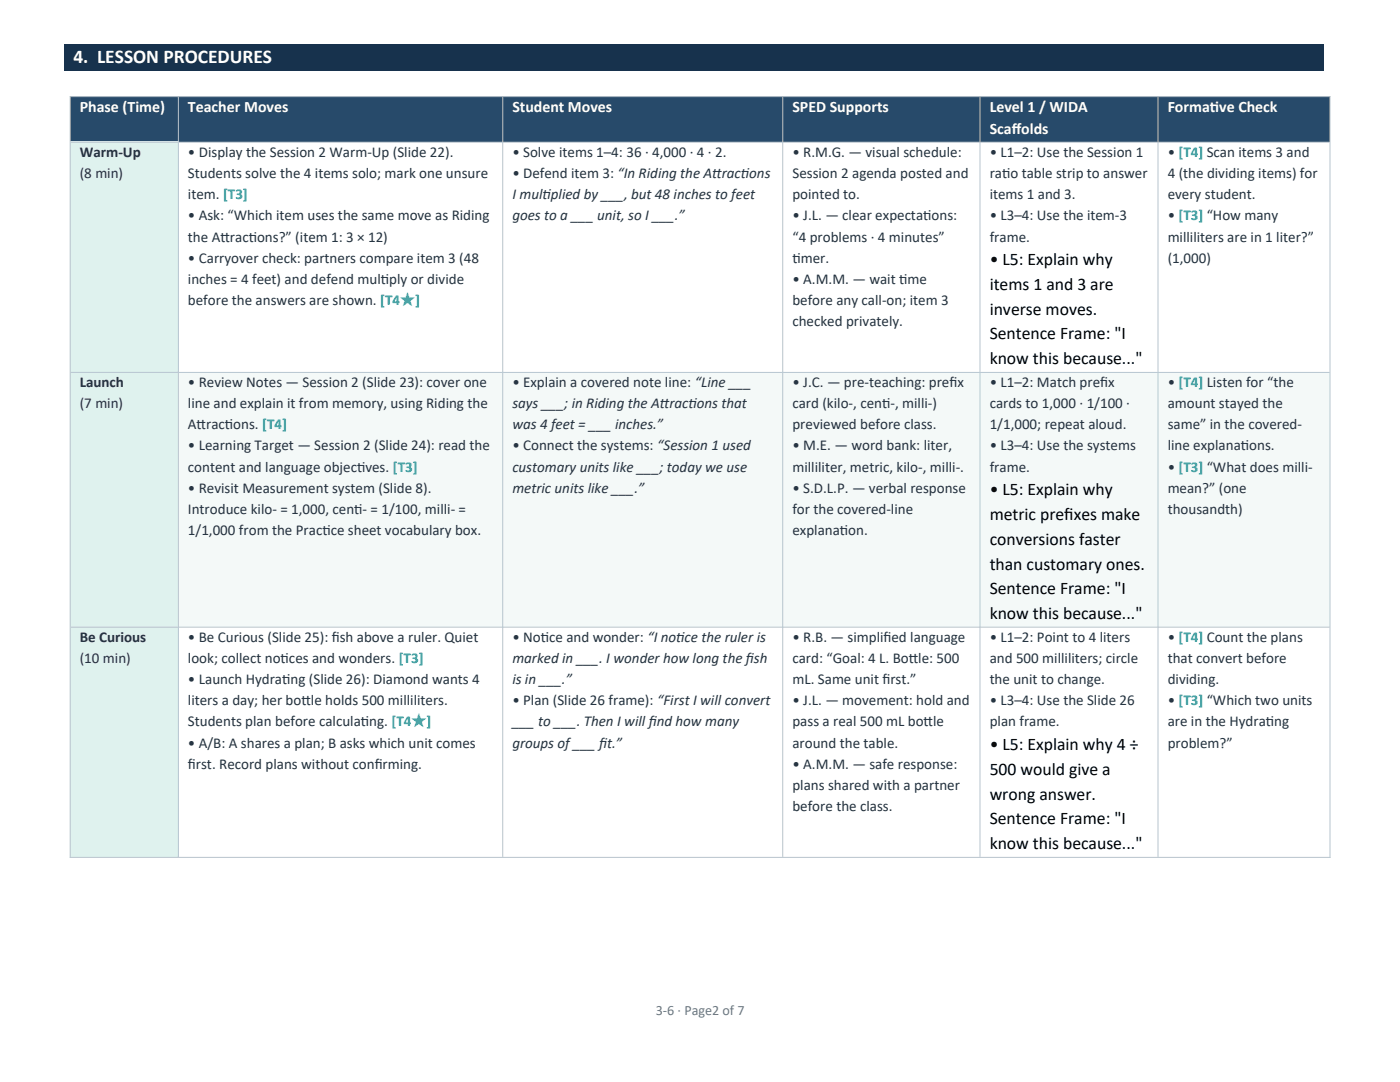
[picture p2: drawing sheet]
<svg xmlns="http://www.w3.org/2000/svg" width="279mm" height="216mm" viewBox="0 0 279 216" stroke-linecap="round" stroke-linejoin="round" font-family="sans-serif">
<defs><g id="words">
<text font-size="3.9" fill="#fff" x="14.6" y="12.6">4. LESSON PROCEDURES</text>
<g font-size="3.5">
<text x="197.5" y="52.9">• L5: Explain why</text>
<text x="197.5" y="57.9">items 1 and 3 are</text>
<text x="197.5" y="62.8">inverse moves.</text>
<text x="197.5" y="67.7">Sentence Frame: &quot;I</text>
<text x="197.5" y="72.7">know this because...&quot;</text>
<text x="197.5" y="98.8">• L5: Explain why</text>
<text x="197.5" y="103.8">metric pref</text>
<text x="212.4" y="103.8">ixes make</text>
<text x="197.5" y="108.7">conversions faster</text>
<text x="197.5" y="113.6">than customary ones.</text>
<text x="197.5" y="118.6">Sentence Frame: &quot;I</text>
<text x="197.5" y="123.5">know this because...&quot;</text>
<text x="197.5" y="149.7">• L5: Explain why 4 ÷</text>
<text x="197.5" y="154.6">500 would give a</text>
<text x="197.5" y="159.6">wrong answer.</text>
<text x="197.5" y="164.5">Sentence Frame: &quot;I</text>
<text x="197.5" y="169.4">know this because...&quot;</text>
</g>
<g font-size="3.2" fill="#fff">
<text x="15.9" y="22.4">Phase (Time)</text>
<text x="37.5" y="22.4">Teacher Moves</text>
<text x="102.3" y="22.4">Student Moves</text>
<text x="158.2" y="22.4">SPED Supports</text>
<text x="197.5" y="22.4">Level 1 / WIDA</text>
<text x="233" y="22.4">Format</text>
<text x="241.5" y="22.4">ive Check</text>
<text x="197.5" y="26.8">Scaf</text>
<text x="201.9" y="26.8">folds</text>
</g>
<g font-size="3" fill="#24323f">
<text x="15.9" y="31.3">Warm-Up</text>
<text x="15.9" y="35.5">(8 min)</text>
<text x="37.5" y="31.3">• Display the Session 2 Warm-Up (Slide 22).</text>
<text x="37.5" y="35.5">Students solve the 4 items solo; mark one unsure</text>
<text x="102.3" y="31.3">• Solve items 1–4: 36 · 4,000 · 4 · 2.</text>
<text x="102.3" y="35.5">• Defend item 3: “In Riding the At</text>
<text x="142.2" y="35.5">tract</text>
<text x="147.9" y="35.5">ions</text>
<text x="158.2" y="31.3">• R.M.G. — visual schedule:</text>
<text x="158.2" y="35.5">Session 2 agenda posted and</text>
<text x="197.5" y="31.3">• L1–2: Use the Session 1</text>
<text x="197.5" y="35.5">rat</text>
<text x="200" y="35.5">io table strip to answer</text>
<text x="233" y="31.3">• [T4] Scan items 3 and</text>
<text x="233" y="35.5">4 (the dividing items) for</text>
<text x="37.5" y="39.8">item. [T3]</text>
<text x="102.3" y="39.8">I mult</text>
<text x="108.3" y="39.8">iplied by ___, but 48 inches to feet</text>
<text x="158.2" y="39.8">pointed to.</text>
<text x="197.5" y="39.8">items 1 and 3.</text>
<text x="233" y="39.8">every student.</text>
<text x="37.5" y="44">• Ask: “Which item uses the same move as Riding</text>
<text x="102.3" y="44">goes to a ___ unit, so I ___.”</text>
<text x="158.2" y="44">• J.L. — clear expectat</text>
<text x="184.3" y="44">ions:</text>
<text x="197.5" y="44">• L3–4: Use the item-3</text>
<text x="233" y="44">• [T3] “How many</text>
<text x="37.5" y="48.2">the At</text>
<text x="37.5" y="52.4">• Carryover check: partners compare item 3 (48</text>
<text x="44" y="48.2">tract</text>
<text x="49.6" y="48.2">ions?” (item 1: 3 × 12)</text>
<text x="158.2" y="48.2">“4 problems · 4 minutes”</text>
<text x="158.2" y="52.4">t</text>
<text x="158.2" y="52.4">imer.</text>
<text x="197.5" y="48.2">frame.</text>
<text x="233" y="48.2">milliliters are in 1 liter?”</text>
<text x="233" y="52.4">(1,000)</text>
<text x="37.5" y="56.6">inches = 4 feet) and defend mult</text>
<text x="76" y="56.6">iply or divide</text>
<text x="158.2" y="56.6">• A.M.M. — wait t</text>
<text x="179.4" y="56.6">ime</text>
<text x="37.5" y="60.8">before the answers are shown. [T4★]</text>
<text x="158.2" y="60.8">before any call-on; item 3</text>
<text x="158.2" y="65.1">checked privately.</text>
<text x="15.9" y="77.2">Launch</text>
<text x="37.5" y="77.2">• Review Notes — Session 2 (Slide 23): cover one</text>
<text x="102.3" y="77.2">• Explain a covered note line: “Line ___</text>
<text x="158.2" y="77.2">• J.C. — pre-teaching: pref</text>
<text x="189.5" y="77.2">ix</text>
<text x="197.5" y="77.2">• L1–2: Match pref</text>
<text x="219.6" y="77.2">ix</text>
<text x="233" y="77.2">• [T4] Listen for “the</text>
<text x="15.9" y="81.5">(7 min)</text>
<text x="37.5" y="81.5">line and explain it from memory, using Riding the</text>
<text x="102.3" y="81.5">says ___; in Riding the At</text>
<text x="131.7" y="81.5">tract</text>
<text x="137.4" y="81.5">ions that</text>
<text x="158.2" y="81.5">card (kilo-, cent</text>
<text x="176" y="81.5">i-, milli-)</text>
<text x="197.5" y="81.5">cards to 1,000 · 1/100 ·</text>
<text x="233" y="81.5">amount stayed the</text>
<text x="37.5" y="85.7">At</text>
<text x="37.5" y="89.9">• Learning Target — Session 2 (Slide 24): read the</text>
<text x="39.2" y="85.7">tract</text>
<text x="44.9" y="85.7">ions. [T4]</text>
<text x="102.3" y="85.7">was 4 feet = ___ inches.”</text>
<text x="102.3" y="89.9">• Connect the systems: “Session 1 used</text>
<text x="158.2" y="85.7">previewed before class.</text>
<text x="158.2" y="89.9">• M.E. — word bank: liter,</text>
<text x="197.5" y="85.7">1/1,000; repeat aloud.</text>
<text x="197.5" y="89.9">• L3–4: Use the systems</text>
<text x="233" y="85.7">same” in the covered-</text>
<text x="233" y="89.9">line explanat</text>
<text x="247.7" y="89.9">ions.</text>
<text x="37.5" y="94.1">content and language object</text>
<text x="71.3" y="94.1">ives. [T3]</text>
<text x="102.3" y="94.1">customary units like ___; today we use</text>
<text x="158.2" y="94.1">milliliter, metric, kilo-, milli-.</text>
<text x="197.5" y="94.1">frame.</text>
<text x="233" y="94.1">• [T3] “What does milli-</text>
<text x="37.5" y="98.3">• Revisit Measurement system (Slide 8).</text>
<text x="102.3" y="98.3">metric units like ___.”</text>
<text x="158.2" y="98.3">• S.D.L.P. — verbal response</text>
<text x="233" y="98.3">mean?” (one</text>
<text x="37.5" y="102.5">Introduce kilo- = 1,000, cent</text>
<text x="37.5" y="106.8">1/1,000 from the Pract</text>
<text x="64.3" y="106.8">ice sheet vocabulary box.</text>
<text x="70.7" y="102.5">i- = 1/100, milli- =</text>
<text x="158.2" y="102.5">for the covered-line</text>
<text x="158.2" y="106.8">explanat</text>
<text x="167.6" y="106.8">ion.</text>
<text x="233" y="102.5">thousandth)</text>
<text x="15.9" y="128.1">Be Curious</text>
<text x="37.5" y="128.1">• Be Curious (Slide 25): f</text>
<text x="66.2" y="128.1">ish above a ruler. Quiet</text>
<text x="102.3" y="128.1">• Not</text>
<text x="107.9" y="128.1">ice and wonder: “I not</text>
<text x="135" y="128.1">ice the ruler is</text>
<text x="158.2" y="128.1">• R.B. — simplif</text>
<text x="176.3" y="128.1">ied language</text>
<text x="197.5" y="128.1">• L1–2: Point to 4 liters</text>
<text x="233" y="128.1">• [T4] Count the plans</text>
<text x="15.9" y="132.3">(10 min)</text>
<text x="37.5" y="132.3">look; collect not</text>
<text x="37.5" y="136.5">• Launch Hydrat</text>
<text x="56" y="132.3">ices and wonders. [T3]</text>
<text x="56.3" y="136.5">ing (Slide 26): Diamond wants 4</text>
<text x="102.3" y="132.3">marked in ___. I wonder how long the f</text>
<text x="102.3" y="136.5">is in ___.”</text>
<text x="148.9" y="132.3">ish</text>
<text x="158.2" y="132.3">card: “Goal: 4 L. Bot</text>
<text x="158.2" y="136.5">mL. Same unit f</text>
<text x="176.1" y="136.5">irst.”</text>
<text x="181.4" y="132.3">tle: 500</text>
<text x="197.5" y="132.3">and 500 milliliters; circle</text>
<text x="197.5" y="136.5">the unit to change.</text>
<text x="233" y="132.3">that convert before</text>
<text x="233" y="136.5">dividing.</text>
<text x="37.5" y="140.7">liters a day; her bot</text>
<text x="60.2" y="140.7">tle holds 500 milliliters.</text>
<text x="102.3" y="140.7">• Plan (Slide 26 frame): “First I will convert</text>
<text x="158.2" y="140.7">• J.L. — movement: hold and</text>
<text x="197.5" y="140.7">• L3–4: Use the Slide 26</text>
<text x="233" y="140.7">• [T3] “Which two units</text>
<text x="37.5" y="145">Students plan before calculat</text>
<text x="37.5" y="149.2">• A/B: A shares a plan; B asks which unit comes</text>
<text x="72" y="145">ing. [T4★]</text>
<text x="102.3" y="145">___ to ___. Then I will f</text>
<text x="102.3" y="149.2">groups of ___ f</text>
<text x="119.6" y="149.2">it.”</text>
<text x="129.5" y="145">ind how many</text>
<text x="158.2" y="145">pass a real 500 mL bot</text>
<text x="158.2" y="149.2">around the table.</text>
<text x="184.3" y="145">tle</text>
<text x="197.5" y="145">plan frame.</text>
<text x="233" y="145">are in the Hydrat</text>
<text x="233" y="149.2">problem?”</text>
<text x="252.6" y="145">ing</text>
<text x="37.5" y="153.4">f</text>
<text x="37.5" y="153.4">irst. Record plans without conf</text>
<text x="74.8" y="153.4">irming.</text>
<text x="158.2" y="153.4">• A.M.M. — safe response:</text>
<text x="158.2" y="157.6">plans shared with a partner</text>
<text x="158.2" y="161.8">before the class.</text>
</g>
<text font-size="2.8" fill="#6b7785" x="130.9" y="202.4">3-6 · Page2 of 7</text>
</g></defs>
<path d="M12.7 8.9h251.4v5.3h-251.4z" fill-rule="evenodd" fill="#17324d"/>
<g fill="#274a6a">
<path d="M14 19.2h21.6v9.1h-21.6z" fill-rule="evenodd"/>
<path d="M35.6 19.2h64.7v9.1h-64.7z" fill-rule="evenodd"/>
<path d="M100.3 19.2h55.9v9.1h-55.9z" fill-rule="evenodd"/>
<path d="M156.2 19.2h39.4v9.1h-39.4z" fill-rule="evenodd"/>
<path d="M195.6 19.2h35.5v9.1h-35.5z" fill-rule="evenodd"/>
<path d="M231.1 19.2h34.3v9.1h-34.3z" fill-rule="evenodd"/>
</g>
<g fill="#dff2ee">
<path d="M14 28.3h21.6v45.9h-21.6z" fill-rule="evenodd"/>
<path d="M14 74.2h21.6v50.8h-21.6z" fill-rule="evenodd"/>
</g>
<g fill="#f4f9f8">
<path d="M35.6 74.2h64.7v50.8h-64.7z" fill-rule="evenodd"/>
<path d="M100.3 74.2h55.9v50.8h-55.9z" fill-rule="evenodd"/>
<path d="M156.2 74.2h39.4v50.8h-39.4z" fill-rule="evenodd"/>
<path d="M195.6 74.2h35.5v50.8h-35.5z" fill-rule="evenodd"/>
<path d="M231.1 74.2h34.3v50.8h-34.3z" fill-rule="evenodd"/>
</g>
<path d="M14 125.1h21.6v45.9h-21.6z" fill-rule="evenodd" fill="#dff2ee"/>
<path d="M12.7 8.9h251.4v5.3h-251.4z" fill-rule="evenodd" fill="#17324d"/>
<g fill="#274a6a">
<path d="M14 19.2h21.6v9.1h-21.6z" fill-rule="evenodd"/>
<path d="M35.6 19.2h64.7v9.1h-64.7z" fill-rule="evenodd"/>
<path d="M100.3 19.2h55.9v9.1h-55.9z" fill-rule="evenodd"/>
<path d="M156.2 19.2h39.4v9.1h-39.4z" fill-rule="evenodd"/>
<path d="M195.6 19.2h35.5v9.1h-35.5z" fill-rule="evenodd"/>
<path d="M231.1 19.2h34.3v9.1h-34.3z" fill-rule="evenodd"/>
</g>
<g fill="#dff2ee">
<path d="M14 28.3h21.6v45.9h-21.6z" fill-rule="evenodd"/>
<path d="M14 74.2h21.6v50.8h-21.6z" fill-rule="evenodd"/>
</g>
<g fill="#f4f9f8">
<path d="M35.6 74.2h64.7v50.8h-64.7z" fill-rule="evenodd"/>
<path d="M100.3 74.2h55.9v50.8h-55.9z" fill-rule="evenodd"/>
<path d="M156.2 74.2h39.4v50.8h-39.4z" fill-rule="evenodd"/>
<path d="M195.6 74.2h35.5v50.8h-35.5z" fill-rule="evenodd"/>
<path d="M231.1 74.2h34.3v50.8h-34.3z" fill-rule="evenodd"/>
</g>
<path d="M14 125.1h21.6v45.9h-21.6z" fill-rule="evenodd" fill="#dff2ee"/>
<path d="M13.9 19.3h251.6M14 19.2v152M35.6 19.4v151.6M100.3 19.4v151.6M156.2 19.4v151.6M195.6 19.4v151.6M231.1 19.4v151.6M265.4 19.2v152M14.1 28.4h251.2M14.1 74.3h251.2M14.1 125.1h251.2M13.9 171.1h251.6" fill="none" stroke="#b7c4cf" stroke-width=".2"/>
<use href="#words"/>
</svg>
